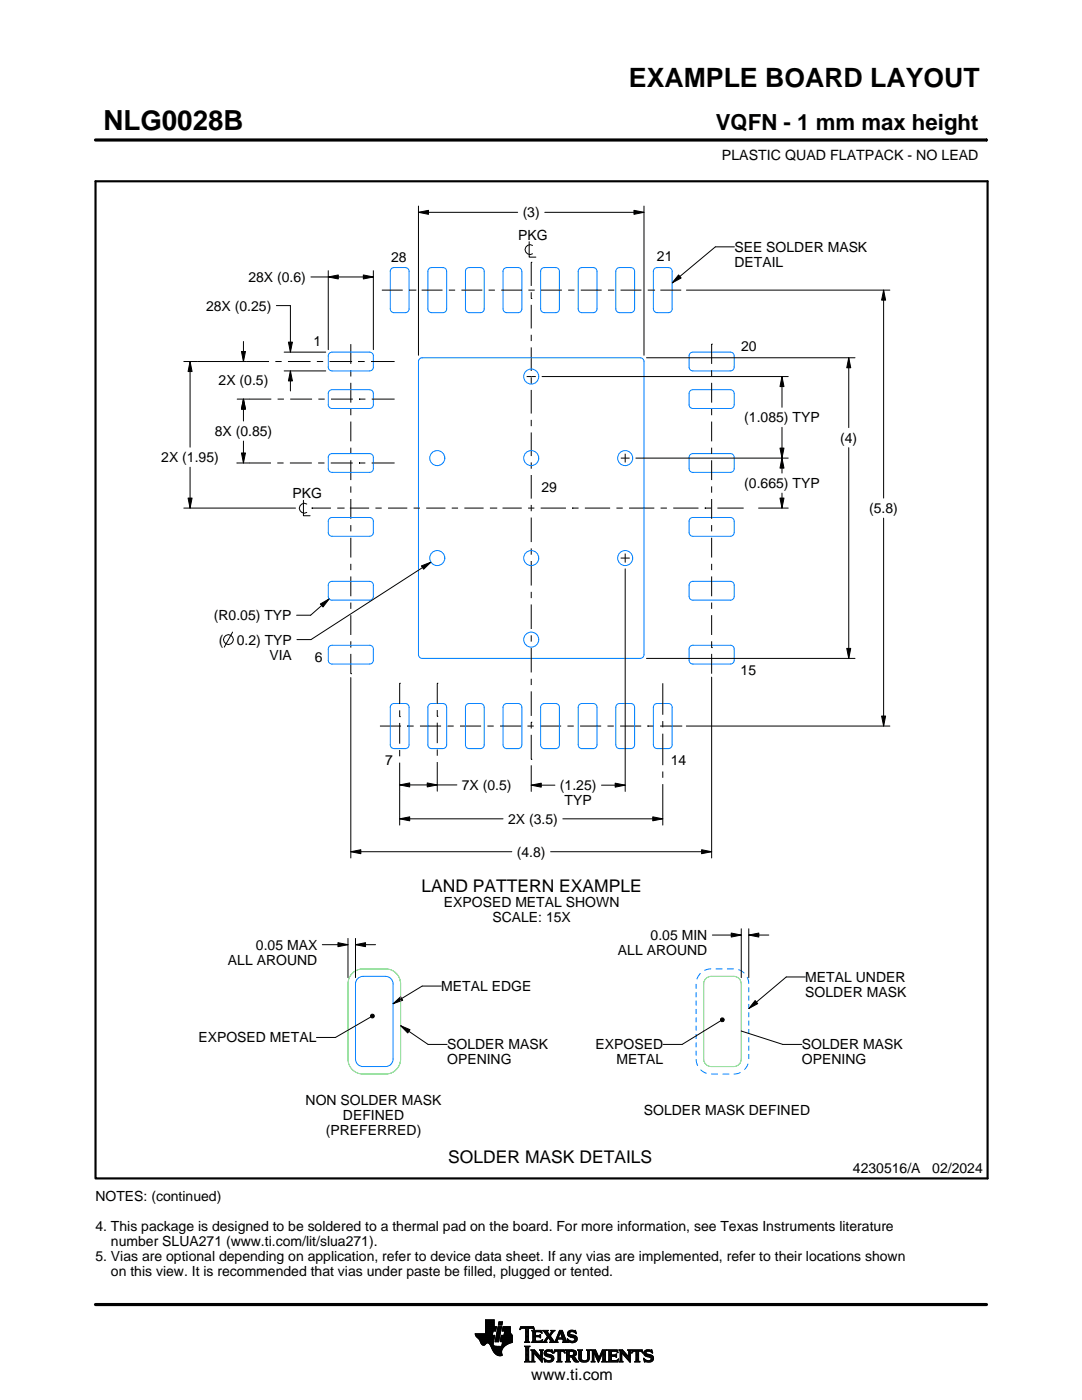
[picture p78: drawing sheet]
<svg xmlns="http://www.w3.org/2000/svg" width="216mm" height="279mm" viewBox="0 0 216 279" stroke-linecap="round" stroke-linejoin="round" font-family="sans-serif">
<defs><g id="words">
<text font-size="5.5" x="20.6" y="26">NLG0028B</text>
<text font-size="5.3" x="125.5" y="17.4">EXAMPLE BOARD LAYOUT</text>
<text font-size="4.4" x="142.8" y="26">VQFN - 1 mm max height</text>
<g font-size="3.5">
<text x="84.1" y="178">LAND PATTERN EXAMPLE</text>
<text x="89.4" y="232.2">SOLDER MASK DETAILS</text>
</g>
<text font-size="3.2" x="106" y="275.3">www.ti.com</text>
<g font-size="2.8">
<text x="144.1" y="32">PLASTIC QUAD FLATPACK - NO LEAD</text>
<text x="103.4" y="47.8">PKG</text>
<text x="104.3" y="43.4">(3)</text>
<text x="78.1" y="52.2">28</text>
<text x="131.1" y="52">21</text>
<text x="146.5" y="50.3">SEE SOLDER MASK</text>
<text x="146.5" y="53.3">DETAIL</text>
<text x="49.6" y="56.3">28X (0.6)</text>
<text x="41.1" y="62">28X (0.25)</text>
<text x="62.5" y="69">1</text>
<text x="147.9" y="70.1">20</text>
<text x="43.6" y="76.9">2X (0.5)</text>
<text x="42.8" y="87">8X (0.85)</text>
<text x="148.5" y="84.3">(1.085) TYP</text>
<text x="167.7" y="88.3">(4)</text>
<text x="32.2" y="92.2">2X (1.95)</text>
<text x="58.3" y="99.4">PKG</text>
<text x="108" y="98.3">29</text>
<text x="148.5" y="97.4">(0.665) TYP</text>
<text x="173.4" y="102.4">(5.8)</text>
<text x="42.7" y="123.8">(R0.05) TYP</text>
<text x="43.7" y="128.6">(</text>
<text x="47.2" y="128.6">0.2) TYP</text>
<text x="53.8" y="131.6">VIA</text>
<text x="62.8" y="132.1">6</text>
<text x="147.8" y="134.8">15</text>
<text x="76.9" y="152.6">7</text>
<text x="133.9" y="152.8">14</text>
<text x="92.2" y="157.6">7X (0.5)</text>
<text x="111.7" y="157.7">(1.25)</text>
<text x="112.7" y="160.7">TYP</text>
<text x="101.4" y="164.4">2X (3.5)</text>
<text x="103.1" y="171">(4.8)</text>
<text x="88.6" y="181.1">EXPOSED METAL SHOWN</text>
<text x="98.3" y="184.1">SCALE: 15X</text>
<text x="51.1" y="189.5">0.05 MAX</text>
<text x="123.3" y="190.6">ALL AROUND</text>
<text x="129.8" y="187.6">0.05 MIN</text>
<text x="45.5" y="192.5">ALL AROUND</text>
<text x="88" y="197.8">METAL EDGE</text>
<text x="160.7" y="196">METAL UNDER</text>
<text x="160.7" y="199">SOLDER MASK</text>
<text x="39.6" y="208">EXPOSED METAL</text>
<text x="89.2" y="209.4">SOLDER MASK</text>
<text x="118.8" y="209.4">EXPOSED</text>
<text x="160" y="209.4">SOLDER MASK</text>
<text x="89.2" y="212.4">OPENING</text>
<text x="123" y="212.4">METAL</text>
<text x="160" y="212.4">OPENING</text>
<text x="61" y="220.6">NON SOLDER MASK</text>
<text x="65" y="226.6">(PREFERRED)</text>
<text x="68.4" y="223.6">DEFINED</text>
<text x="128.5" y="222.6">SOLDER MASK DEFINED</text>
<text x="19" y="239.7">NOTES: (continued)</text>
<text x="170.2" y="234.2">4230516/A</text>
<text x="186" y="234.2">02/2024</text>
<text x="19" y="245.7">4. This package is designed to be soldered to a thermal pad on the board. For more information, see Texas Instruments literature</text>
<text x="19" y="251.7">5. Vias are optional depending on application, refer to device data sheet. If any vias are implemented, refer to their locations shown</text>
<text x="22.1" y="248.7">number SLUA271 (www.ti.com/lit/slua271).</text>
<text x="22.1" y="254.7">on this view. It is recommended that vias under paste be filled, plugged or tented.</text>
</g>
</g></defs>
<g fill="none" stroke="#000" stroke-width=".2">
<path d="M19.1 27.9h177.7M196.8 27.7v.5M62 55.3h12.5M65.5 55.3l2-.4v.8zM65.5 54v15.8M72.5 54.9l2 .4-2 .4zM74.5 54v15.8M76.2 57.9h4.2M81.6 57.9h1.3M82.9 57.9h.1M83.5 42.4l2-.4v.8zM83.5 41.1v29.8"/>
<path d="M83.5 42.4h19.8M84.1 57.9h4.2M89.6 57.9h1.2M92.1 57.9h4.1M97.5 57.9h1.3M100 57.9h4.2M105.4 57.9h1.3M105.6 48.2v3.1h1.3M106 59.6h.1M106 52.3h.1M106 52.3v4.8M106 58.3v1.3"/>
<path d="M106.3 49a.98 .98 0 0 0-1.5 .8 .98 .98 0 0 0 1.5 .8M108 57.9h4.1M108.7 42.4h19.8M113.4 57.9h1.2M115.9 57.9h4.2M121.3 57.9h1.3M123.8 57.9h4.2M126.5 42l2 .4-2 .4zM128.5 41.1v29.8M129.3 57.9h1.2M130.5 57.9h.1M131.8 57.9h4.1"/>
<path d="M135.4 54.9l.5 .6-1.8 1zM137 57.9h40.6M146.5 49.3h-3.8l-8.6 7.2M176.3 57.9l.4 2h-.8zM176.3 57.9v41.5M36.7 72.2h17M37.9 72.2l.4 1.9h-.8zM37.9 72.2v17M47.3 79.6h6.8M48.2 70.2h.8l-.4 2zM48.6 79.6l.4 2h-.8zM48.6 68.1v4.1"/>
<path d="M48.6 79.6v4.4M54.9 72.2h1.3M55.1 61h2.8v9.3M55.4 79.6h1.3M56.7 74h8.3M56.7 70.3h8.3M57.5 72.2h4.5M57.5 68.3h.8l-.4 2zM57.9 79.6h4.4M57.9 74l.4 2h-.8zM57.9 74v4M63.2 72.2h1.3"/>
<path d="M63.5 79.6h1.3M65.7 72.2h4.6M66 79.6h4.4M70 68.7v3.9M70 73.9v1.2M70 76.4v4M71.5 72.2h.1M71.5 72.2h1.3M71.7 79.6h.1M71.7 79.6h1.2M74 72.2h4.5M74.2 79.6h4.3"/>
<path d="M78.5 79.6h.1M78.5 72.2h.1M105.1 75.1h1.8M106 60.8v4.8M106 66.8v1.3M106 69.3v4.7M106 75.3v1.3M106 77.8v4.7M108.2 75.1h49.1M129 71.4h41.6M142 68.7h.1M142 68.7v3.9"/>
<path d="M142 73.9v1.2M142 76.4v4M156 75.1l.4 2h-.8zM156 75.1v6.2M169.4 71.4l.4 2h-.8zM169.4 71.4v13.9M37.5 99.4h.8l-.4 2zM37.9 93.2v8.2M47.2 92.4h6.9M48.2 90.4h.8l-.4 2zM48.6 88v4.4M55.3 92.4h1.3"/>
<path d="M57.8 92.4h4.4M60.5 99.8v3.1h1.4M63.5 92.4h1.2M66 92.4h4.4M70 81.6v1.3M70 84.1v4M70 89.3v1.3M70 91.9v3.9M70 97.1v1.2M70 99.6v3.9M71.6 92.4h.1M71.6 92.4h1.3"/>
<path d="M74.2 92.4h4.3M78.5 92.4h.1M106 83.8v1.2M106 86.3v4.7M106 92.3v1.2M106 94.8v4.7M123.9 91.4h1.7M124.7 90.5v1.8M126.9 91.4h30.4M142 81.6v1.3M142 84.1v4M142 89.3v1.3"/>
<path d="M142 91.9v3.9M142 97.1v1.2M142 99.6v3.9M155.6 99.4h.8l-.4 2zM155.6 89.4h.8l-.4 2zM156 91.4l.4 2h-.8zM156 85.3v9.1M156 98.4v3M169.4 89.3v42.1M36.7 101.4h22.3M61.2 100.6a.98 .98 0 0 0-1.5 .8 .98 .98 0 0 0 1.5 .9M62.2 101.4h.1"/>
<path d="M62.2 101.4h3.8M65.7 119.5l-3.7 3.3h-2.8M67.3 101.4h1.3M68.6 101.4h.1M69.8 101.4h3.9M70 104.8v1.3M70 107.3v4M70 112.5v1.3M70 115v4M74.9 101.4h1.3M77.4 101.4h3.9M82.5 101.4h1.3"/>
<path d="M84.1 112.9l1.9-.7-1.5 1.4zM85 101.4h3.9M86 112.2l-23.9 15.4h-2.8M90.1 101.4h1.3M92.7 101.4h3.8M97.8 101.4h1.2M99 101.4h.1M100.3 101.4h3.8M105.4 101.4h1.2M106 100.8v1.2M106 103.3v4.9M106 109.4v1.3"/>
<path d="M106 112v4.9M106 118.1v1.3M107.9 101.4h5M114.2 101.4h.1M114.2 101.4h1.2M116.7 101.4h5M123 101.4h1.3M123.8 111.4h1.9M124.7 110.5v1.8M124.7 113.5v44.4M125.5 101.4h5.1M131.8 101.4h1.3"/>
<path d="M134.3 101.4h5.1M140.6 101.4h.1M140.6 101.4h1.3M142 104.8v1.3M142 107.3v4M142 112.5v1.3M142 115v4M143.1 101.4h5.1M148.2 101.4h.1M151.4 101.4h5.9M176.3 103.4v41.5M46.4 126.1l-1.7 3"/>
<path d="M63.9 120.5l1.8-1-1.3 1.6zM70 134.5h.1M70 120.3v1.2M70 122.8v3.9M70 128v1.2M70 130.5v4M70 135.2v36M79.8 136.4h.1M79.8 136.4v4.1M87.2 136.4h.1M87.2 136.4v4M106 120.6v4.9"/>
<path d="M106 126.8v1.2M106 129.3v4.9M106 135.5v1.2M106 138v4.9M129 131.4h41.6M132.3 136.4v6.2M142 129.2h.1M142 120.3v1.2M142 122.8v3.9M142 128v1.2M142 130.5v4M142 135.1v36.1"/>
<path d="M169 129.4h.8l-.4 2zM75.8 144.9h4.2M79.8 156.6l1.9-.4v.8zM79.8 143h.1M79.8 141.8v1.2M79.8 144.3v4.1M79.8 149.7v1.2M79.8 152.2v12.5M79.8 156.6h11.4M81.3 144.9h.1M81.3 144.9h1.2M83.8 144.9h4.2"/>
<path d="M85.3 156.2l1.9 .4-1.9 .4zM87.2 143h.1M87.2 141.7v1.3M87.2 144.2v4.1M87.2 149.6v1.2M87.2 152.1v5.8M89.3 144.9h1.2M91.8 144.9h4.2M97.3 144.9h1.2M99.8 144.9h4.2M105.2 144.9h1.3M106 156.7l2-.4v.8z"/>
<path d="M106 144.1h.1M106 151.5h.1M106 144.1v1.3M106 146.6v4.9M106 152.8v5.1M106 156.7h4.7M107.8 144.9h4.2M113.2 144.9h1.3M115.7 144.9h4.3M120 156.7h4.7M121.2 144.9h1.3M122.8 156.3l1.9 .4-1.9 .4z"/>
<path d="M123.7 144.9h4.2M129.2 144.9h.1M129.2 144.9h1.3M131.7 144.9h4.2M132.3 143.9v1.3M132.3 146.4v6.3M132.3 154v1.2M132.3 156.5v8.2M135.9 144.9h.1M136.9 144.9h40.7M175.9 142.9h.8l-.4 2zM70 170l2-.4v.8z"/>
<path d="M70 170h32.1M79.8 163.4l1.9-.4v.8zM79.8 163.4h20.6M109.9 170h32.1M112.3 163.4h20M130.3 163l2 .4-2 .4zM140 169.6l2 .4-2 .4zM64.3 188.5h5.1M67.4 188.1l2 .4-2 .4zM69.4 187.3v7.8M70.9 188.5l2-.4v.8zM70.9 187.3v7.8"/>
<path d="M70.9 188.5h4M88 196.8h-3.8l-5.8 3.5M142.1 186.6h5.8M145.9 186.2l2 .4-2 .4zM147.9 185.4v9.7M149.4 186.6l2-.4v.8zM149.4 186.6h4M149.4 185.4v9.7M150.7 199.7l.5 .6-1.8 1zM160.7 195h-3.8l-7.5 6.3M73.9 202.6l.3-.2 .4 .1 .1 .3-.1 .3-.4 .1-.3-.3zM74 203l-7.1 4h-3.8"/>
<path d="M78.4 200.3l1.5-1.4 .5 .7zM79.9 204.7l1.9 .8-.4 .7zM79.9 204.7l5.5 3.7h3.8M143.8 203.3l.2-.2 .4 .1 .1 .3-.1 .3-.4 .1-.2-.2zM143.8 203.7l-7.7 4.7h-3.8M147.9 205.8l8.3 2.6h3.8M94.8 266.2h3.5M94.8 266.3h3.5M94.9 266.4h3.3M94.9 266.5h3.8l-.2 1.2M94.9 266.5h3.8M95 266.6h3.7"/>
<path d="M95 266.7h3.7M95.1 266.8h3.6M95.2 266.9h3.4M95.3 267h3.3M95.4 267.1h3.2M95.5 267.2h3.1M95.6 267.3h3M95.7 267.4h2.8M95.7 267.5h2.8M95.8 267.6h2.7M95.8 267.7h2.7M95.9 267.8h2.6"/>
<path d="M95.9 267.9h2.5M95.9 268h2.5M96 268h1.1M96 268.1h1M96.1 268.2h.8M96.1 268.3h.7M96.2 268.4h.6M96.3 268.4h.4M96.9 266.1h1.4M96.9 266h1.4M96.9 265.9h1.4M96.9 265.8h1.5"/>
<path d="M96.9 265.7h1.5M96.9 264.7l2.2 .1-.2 .9h-.5l-.2 .8M96.9 265.6h2M96.9 265.5h2M96.9 265.4h2M96.9 265.3h2.1M96.9 265.2h2.1M96.9 265.1h2.1M96.9 265h2.1M96.9 264.9h2.1M96.9 264.8h2.2M96.9 264.6h1.7"/>
<path d="M96.9 264.5h1.7M96.9 264.4h1.7M96.9 264.3h1.7M96.9 264.2h1.7M96.9 264.1h1.7M96.9 264h1.7M96.9 263.9h1.7M96.9 263.8h1.7M96.9 263.7h1.7M96.9 263.6h1.7M96.9 263.5h1.7M96.9 263.4h1.7"/>
<path d="M97.5 268h.9M97.6 268.1h.8M97.7 268.2h.7M97.7 268.3h.7M97.8 268.4h.6M97.9 268.5h.6M97.9 268.6h.7M98 268.7h1.1M98 268.8h2.6M98 268.8h2.5M98.1 268.9h2.3M98.1 269h2.3"/>
<path d="M98.1 269.1h2.2M98.2 269.2h2.1M98.2 269.2h2M98.2 269.3h2M98.3 269.4h1.9M98.3 269.5h1.8M98.4 269.6h1.7M98.4 268v.4l.3 .2 2 .1M98.5 269.7h1.6M98.5 267.7l-.1 .3M98.5 269.8h1.6M98.6 269.9h1.5"/>
<path d="M98.6 264.8v-1.4h-1.7v2.8h-2.1l.1 .3 .7 .8 .7 1.1 .3 .1 .6-.5 .4 .1 1 1.8 .8 .6h.8l-.1-1 .8-1M98.6 270h1.5M98.7 270h1.4M98.8 270.1h1.3M98.8 267.7h.7M98.8 267.6h.7M98.8 267.5h.7M98.9 270.2h1.2M98.9 267.4h.7M98.9 267.3h.7M98.9 267.2h.7M98.9 267.1h.7"/>
<path d="M98.9 267h.7M98.9 270.3h1.3M99 266.9h.6M99 266.9h.7M99 266.8h.7M99 266.7h.7M99 266.6h.7M99 266.5h.7M99.1 270.4h1.1M99.1 266.4h.7M99.1 266.3h.7M99.1 266.2h.7"/>
<path d="M99.1 266.1h.7M99.1 266h.7M99.2 265.9h.7M99.2 265.8h.7M99.2 270.4h1M99.2 265.7h.7M99.2 265.6h.7M99.2 265.5h.7M99.3 265.4h.6M99.3 265.4h.7M99.3 265.3h.7M99.3 265.2h.7"/>
<path d="M99.3 265.1h.7M99.3 265h.7M99.4 270.5h.8M99.4 264.9h.7M99.4 264.8h.7M99.4 264.8h.7l-.6 3h-.7zM99.4 264.5l.2-.7h.7l-.2 .7h-.7M99.5 264.4h.6M99.5 264.3h.7M99.5 264.2h.7M99.5 264.1h.7M99.5 264h.7"/>
<path d="M99.5 263.9h.7M99.6 263.8h.7M99.8 270.6h.1M99.8 267.7h2.4M99.8 267.6h2.4M99.8 267.5h2.4M99.9 267.4h2.3M99.9 267.3h2.3M99.9 267.2h2.3M99.9 267.1h2.3M99.9 267h2.3M99.9 266.9h2.3"/>
<path d="M100 266.9h2.2M100 266.8h2.2M100 266.7h2.2M100 266.6h2.2M100 266.5h2.2M100.1 268.6h.7M100.2 268.5h.7M100.2 268.4h.8M100.2 268.4h.9M100.2 268.3h1M100.2 268.2h1.2M100.2 265.6h1.6"/>
<path d="M100.2 268.1h1.4M100.2 265.5h1.6M100.2 268h1.6M100.3 265.4h1.5M100.3 268h1.7M100.3 267.9h1.9M100.3 265.3h1.5M100.3 267.8h1.9M100.3 265.2h1.5M100.3 265.1h1.5M100.3 265h1.5M100.4 264.9h1.4"/>
<path d="M100.4 264.8h1.4M100.6 266.5l.1-.8h-.5l.2-.9h1.4l.1 1.1 .3 .6v1.4l-1.3 .6M100.6 266.4h1.5M100.6 266.3h1.4M100.6 266.2h1.4M100.6 266.1h1.3M100.7 266h1.2M100.7 265.9h1.2M100.7 265.8h1.1M100.7 265.7h1.1M102.2 266.5h-2.2l-.2 1.1 .5 .2-.2 .9M103.7 265.3h.1"/>
<path d="M103.8 265.2h.2M103.8 265h2.8M103.8 264.9h2.7M103.9 264.8h2.6M104.7 267.8h1M104.7 271.8h1.1M104.7 268.7h1M104.8 267.7h.7M104.8 271.7h.8M104.9 265.2h.6M104.9 268.9h.6M104.9 267.6h.6"/>
<path d="M104.9 267.5l-.2 .3M104.9 267.5h.6M104.9 267.4h.6M104.9 267.3h.6M104.9 267.2h.6M104.9 267.1h.6M104.9 267h.6M104.9 266.8h.6M104.9 266.7h.6M104.9 266.6h.6M104.9 266.5h.6M104.9 266.4h.6"/>
<path d="M104.9 266.3h.6M104.9 266.2h.6M104.9 266.1h.6M104.9 265.9h.6M104.9 265.8h.6M104.9 265.7h.6M104.9 265.6h.6M104.9 265.5h.6M104.9 265.4h.6M104.9 265.3h.6M104.9 271.5h.6M104.9 269h.6"/>
<path d="M104.9 271.4h.6M104.9 271.4v-2.4l-.2-.4h1.1l-.3 .4v2.4M104.9 271.4l-.2 .4h1.1l-.3-.4M104.9 271.3h.6M104.9 271.2h.6M104.9 271.1h.6M104.9 271h.6M104.9 270.9h.6M104.9 270.8h.6M104.9 270.6h.6M104.9 270.5h.6M104.9 270.4h.6"/>
<path d="M104.9 270.3h.6M104.9 270.2h.6M104.9 270.1h.6M104.9 270h.6M104.9 269.9h.6M104.9 269.8h.6M104.9 269.6h.6M104.9 269.5h.6M104.9 269.4h.6M104.9 269.3h.6M104.9 269.2h.6M104.9 269.1h.6"/>
<path d="M105.5 267.5l.2 .3M105.5 267.5v-2.3l.7-.1 .4 .3-.1-.6h-2.6l-.1 .6 .4-.3 .7 .1v2.3M105.7 267.8h-1M105.9 271.8h.8M105.9 269.4h.8M106.1 269.5h.7M106.1 267.8h2M106.1 271.7h.5M106.2 269.6h.7M106.2 271.5h.3M106.2 265.6h1.8M106.2 269.8h.8"/>
<path d="M106.2 271.4h.3M106.2 271.4l-.3 .4h.8l-.2-.4M106.2 271.3h.3M106.2 271.2h.3M106.2 271.1h.3M106.2 271h.3M106.2 270.9h.3M106.2 270.8h.3M106.2 270.6h.3M106.2 270.5h.3M106.2 270.4h.3M106.2 270.3h.3"/>
<path d="M106.2 270.2h.3M106.2 270.1h.3M106.2 270h1M106.2 269.9h.9M106.2 269.8v1.6M106.2 269.8l-.3-.4h.8l1.2 1.4M106.3 267.7h1.8M106.3 265.7h1.8M106.3 267.6h.6M106.3 265.8h.6M106.3 267.5l-.2 .3M106.3 267.5h.5"/>
<path d="M106.3 267.4h.5M106.3 267.3h.5M106.3 267.2h.5M106.3 267.1h.5M106.3 267h.5M106.3 266.8h.5M106.3 266.7h1.6M106.3 266.6h1.6M106.3 266.5h.5M106.3 266.4h.5M106.3 266.3h.5M106.3 266.2h.5"/>
<path d="M106.3 266.1h.5M106.3 265.9h.5M106.4 265.2h.2M106.5 270h.1M106.5 270v1.4M106.5 265.3h.1M106.6 270.1h.7M106.7 270.2h.7M106.8 270.3h.7M106.8 265.9l.2-.1h.6l.6 .2-.2-.5h-1.9l.2 .3v1.7M106.8 265.9v.6h.8l.3-.2v.7M106.9 270.4h.7"/>
<path d="M107 270.5h.7M107.1 270.6h.7M107.2 270.8h1M107.3 270.9h.9M107.4 271h.8M107.5 271.1h.7M107.6 271.2h.6M107.6 266.5h.3M107.7 271.3h.5M107.7 269.4h.7M107.7 266.8h.2M107.7 267.6h.5"/>
<path d="M107.8 266.4h.1M107.8 271.4h.4M107.8 267h.1M107.8 265.8h.3M107.8 269.5h.5M107.9 271.5h.3M107.9 269.6h.3M107.9 267l-.3-.2h-.8l.1 .8h.9l.5-.2M107.9 269.8h.3M107.9 270.6h.3M107.9 270.5h.3M107.9 270.4h.3"/>
<path d="M107.9 270.3h.3M107.9 270.2h.3M107.9 270.1h.3M107.9 270h.3M107.9 269.9h.3M107.9 269.8v1M107.9 269.8l-.2-.4h.7l-.2 .4M108 271.7h.2M108 265.9h.1M108 267.5h.2M108.1 271.8h.1M108.1 266.1h.1"/>
<path d="M108.2 267.4h.1M108.2 269.8v2.1l-1.7-1.9M108.2 267.8h.9M108.3 267.4l-.2 .5-2-.1M108.3 265.6h1M108.5 267.7h.5M108.5 271.1l.8 .4h.5l.2-.1-.1-.4-1-.4-.3-.3 .1-.7 .7-.2 .6 .1 .2-.1 .1 .6-.9-.3-.3 .1-.1 .3 1.3 .4 .2 .6M108.5 271.1h.1M108.5 265.7h.7M108.5 271.2h.2M108.6 271.3h.2M108.6 270.1h.4"/>
<path d="M108.6 270h.4M108.6 270.2h.6M108.6 267.6h.4M108.6 271.4h.4M108.6 269.9h.4M108.6 270.3h1M108.6 265.8h.7M108.6 271.5h.8M108.6 269.8h.5M108.7 271.7h1.5M108.7 270.4h1.3M108.7 267.5h.3"/>
<path d="M108.7 271.8h.1M108.7 265.9h.6M108.7 269.6h1.5M108.8 267.4h.3M108.8 270.5h1.5M108.8 266.1h.6M108.8 269.5h1.4M108.8 267.3h.4M108.9 266.2h.6M108.9 267.2h.4M108.9 266.3h.6M108.9 270.6h1.5"/>
<path d="M109 267.1h.3M109 266.4h1M109.1 271.8h.9M109.1 269.4h.7M109.1 267h.9M109.1 266.5h.8M109.1 267.8h-.9M109.2 266.8h.8M109.2 266.6h.6M109.2 266.7h.7M109.2 266.7l-.6 .9-.4 .2M109.3 270.8h1.1"/>
<path d="M109.5 267.1h.6M109.6 267.2h.6M109.7 271.5h.7M109.7 267.3h.6M109.7 267.8l.2-.2-.5-.7-.4 .8 .1 .1M109.7 267.8h1.6M109.7 266.3h.4M109.7 267.4h.6M109.8 270.9h.7M109.8 266.2h.3M109.8 266.6l.9 1.2 1-2.3h.5l.8 2.1 .3 .2M109.8 267.5h.6"/>
<path d="M109.9 266.1h.3M109.9 269.8h.4M109.9 267.6h.6M109.9 267.7h.7M109.9 271.4h.5M109.9 265.9h.4M110 271h.5M110 265.6h.7M110 265.9l-.4 .5-.4-.6 .2-.3h-1.1l.9 1.2M110 265.9l.1-.2-.2-.2h.8l-.9 1.1M110 271.3h.5M110 265.8h.4"/>
<path d="M110 271.1h.5M110 271.2h.5M110.1 269.4h.1M110.1 265.7h.4M110.1 269.9h.2M110.2 270h.1M110.5 270h.1M110.5 269.9h.2M110.5 271.1l-.2 .5-.8 .3-.6-.2-.2 .1-.2-.7M110.5 269.8h.3M110.6 269.6h2.1M110.6 269.5h2"/>
<path d="M110.6 269.4h2M110.7 267.7h.5M110.8 267.6h.4M110.9 267.5h.3M110.9 267.4h.3M111 267.3h.3M111 267.2h1.8M111 267.1h1.8M111.1 267h.3M111.1 271.8h1M111.1 266.8h.4M111.2 266.7h.3"/>
<path d="M111.2 267.5l.1-.2h1l.1 .2M111.2 267.5v.3h.1M111.2 266.6h.3M111.3 266.5h.3M111.3 271.7h.6M111.3 266.4h.3M111.3 271.5h.6M111.3 267.8h-1.6M111.3 269.8h.6M111.4 266.3h.3M111.4 271.4h.5M111.4 271.4l-.1-1.7h-.4l-.4 .4 .2-.7h1.9l.1 .7-.3-.4h-.5v1.7"/>
<path d="M111.4 270.5h.5M111.4 270.4h.5M111.4 270.3h.5M111.4 270.2h.5M111.4 270.1h.5M111.4 270h.5M111.4 269.9h.5M111.4 271.4l-.3 .4h1l-.2-.4M111.4 271.3h.5M111.4 271.2h.5M111.4 271.1h.5M111.4 271h.5"/>
<path d="M111.4 270.9h.5M111.4 270.8h.5M111.4 270.6h.5M111.4 266.2h.3M111.4 266.1h.4M111.5 265.9h.9M111.5 265.8h.8M111.6 265.7h.7M111.6 265.6h.6M111.8 265.9l.4 1.1h-.8zM111.9 266.1h.5M111.9 266.2h.5"/>
<path d="M111.9 266.3h.6M112 266.4h.5M112 266.5h.6M112.1 266.6h.5M112.1 266.7h.6M112.1 266.8h.6M112.2 267h.5M112.2 267.8h1.1M112.3 267.3h.6M112.3 267.4h.6M112.4 267.5h.6M112.4 267.5v.3h-.2"/>
<path d="M112.4 269.8h.3M112.4 267.6h.6M112.4 267.7h.7M112.6 269.9h.1M112.6 270h.2M112.8 271.8h1M112.8 269.4h1.6M113 269.5h1.7M113 271.7h.7M113 269.6h1.9M113 271.5h.6M113 269.8h.6"/>
<path d="M113 271.4h.6M113 271.4l-.2 .4h1l-.2-.4M113 271.3h.6M113 271.2h.6M113 271.1h.6M113 271h.6M113 270.9h.6M113 270.8h1.5M113 270.6h1.6M113 270.5h1.8M113 270.4h.6M113 270.3h.6"/>
<path d="M113 270.2h.6M113 270.1h.6M113 270h.6M113 269.9h.6M113 269.8v1.6M113 269.8l-.2-.4h1.4l.6 .2 .2 .3v.4l-.2 .3-.4 .1M113.2 267.3h.2M113.2 267.4h.3M113.2 266.2h.5M113.2 266.3h.6M113.2 266.1h.5M113.3 267.5h.3"/>
<path d="M113.3 267.8h-1.1M113.3 266.4h.9M113.3 265.9h.4M113.3 267.6h.6M113.3 266.5h1.3M113.3 267.7h1.6M113.3 265.8h.5M113.3 267.8h.2M113.4 266.6h1.5M113.4 265.7h1.5M113.4 265.7l.5-.2 .7 .1 .2-.1 .1 .7-.7-.4h-.4l-.1 .3 .1 .2 .9 .2 .4 .3 .1 .5-.3 .5-.6 .2-.7-.2-.2 .1-.2-.7 .9 .5 .5-.1 .1-.3-.2-.3-1.1-.4-.2-.4zM113.5 266.7h1.5"/>
<path d="M113.5 265.6h1.4M113.6 271.4v-.6h.4l.7 1h.8M113.6 269.9l.1-.2 .7 .2v.4l-.4 .2M113.6 269.9v.6M113.7 267.8h1.1M113.8 266.8h1.3M113.8 265.5h.6M114 268h.4M114.1 270.9h.6M114.2 271h.6M114.2 271.1h.7M114.3 271.2h.6"/>
<path d="M114.3 267h.8M114.3 269.8h.7M114.3 270.4h.6M114.4 271.3h.6M114.4 270.7l1.1 1.1M114.4 270.7h.1M114.4 271.4h.7M114.4 269.9h.6M114.4 270.3h.6M114.5 267.6h.5M114.5 270.2h.5M114.5 270h.5"/>
<path d="M114.5 265.8h.4M114.5 270.1h.5M114.5 271.5h.7M114.6 271.7h.7M114.6 267.1h.6M114.6 267.5h.5M114.7 267.2h.5M114.7 267.4h.5M114.7 265.9h.3M114.7 267.3h.5M114.7 271.8h.8M114.8 266.1h.2"/>
<path d="M114.9 266.2h.1M115.3 269.4h.9M115.4 269.5h.7M115.5 269.6h.5M115.5 269.8h.5M115.5 269.8v1.4l.4 .5 .6 .2 .7-.1 .3-.3 .1-.5M115.5 271h.5M115.5 270.9h.5M115.5 270.8h.5M115.5 270.6h.5M115.5 270.5h.5M115.5 270.4h.5"/>
<path d="M115.5 270.3h.5M115.5 270.2h.5M115.5 270.1h.5M115.5 270h.5M115.5 269.9h.5M115.5 269.8l-.2-.4h.9l-.2 .4M115.5 271.1h.5M115.5 271.2h.5M115.5 271.3h.6M115.6 271.4h.6M115.7 271.5h.8M115.8 271.7h1.5"/>
<path d="M116 271l.2 .4 .5 .2 .4-.2 .2-.4M116 269.8v1.2M116 271.8h1.1M116.8 271.5h.6M117 269.4h.8M117.1 271.4h.4M117.2 269.5h.5M117.2 271.3h.4M117.2 269.6h.4M117.2 271.2h.4M117.2 271.1h.4M117.3 269.8h.3"/>
<path d="M117.3 271h.3M117.3 270.9h.3M117.3 270.8h.3M117.3 270.6h.3M117.3 270.5h.3M117.3 270.4h.3M117.3 270.3h.3M117.3 270.2h.3M117.3 270.1h.3M117.3 270h.3M117.3 269.9h.3M117.6 269.8l.2-.4h-.8l.2 .3 .1 1.3"/>
<path d="M117.6 269.8v1.2M118 271.8h.7M118 269.4h.8M118.1 269.5h.8M118.1 271.7h.5M118.2 269.6h.7M118.2 271.5h.3M118.2 269.8h.8M118.2 271.4h.3M118.2 269.8l-.2-.4h.8l.7 1.6 .7-1.6h.9l-.3 .4M118.2 271.4l-.2 .4h.7l-.2-.4M118.2 271.3h.3"/>
<path d="M118.2 271.2h.3M118.2 271.1h.3M118.2 271h.3M118.2 270.9h.3M118.2 270.8h.3M118.2 270.6h.3M118.2 270.5h.3M118.2 270.4h.3M118.2 270.3h.3M118.2 270.2h.3M118.2 270.1h.3M118.2 270h.9"/>
<path d="M118.2 269.9h.8M118.2 269.8v1.6M118.6 270.1h.5M118.6 270.2h.6M118.7 270.3h.5M118.7 270.4h.6M118.8 270.5h.5M118.8 270.6h.6M118.9 270.8h.5M118.9 270.9h.6M119 271h.8M119 271.1h.8"/>
<path d="M119.1 271.2h.6M119.1 271.3h.6M119.2 271.4h.4M119.2 271.5h.4M119.3 271.7h.2M119.3 271.8h.2M119.6 270.9h.3M119.6 270.8h.3M119.7 270.6h.3M119.7 270.5h.3M119.8 270.4h.3M119.8 270.3h.3"/>
<path d="M119.9 270.2h.3M119.9 270.1h.3M120 270h.8M120 269.9h.8M120 269.8h.8M120.1 271.8h1M120.1 269.6h.7M120.1 269.5h.8M120.2 269.4h.9M120.2 271.7h.7M120.3 271.5h.5M120.3 271.4h.5"/>
<path d="M120.3 271.4l-.2 .4h1l-.3-.4M120.3 271.4v-1.5l-.9 2-.9-2v1.5M120.3 271.3h.5M120.3 271.2h.5M120.3 271.1h.5M120.3 271h.5M120.3 270.9h.5M120.3 270.8h.5M120.3 270.6h.5M120.3 270.5h.5M120.3 270.4h.5M120.3 270.3h.5"/>
<path d="M120.3 270.2h.5M120.3 270.1h.5M120.8 269.8v1.6M121.2 271.8h2M121.2 269.4h1.9M121.4 269.5h1.8M121.4 271.7h1.9M121.5 269.6h1.7M121.5 271.5h1.8M121.5 269.8h.5M121.5 271.4h.5M121.5 269.8l-.3-.4h1.9l.2 .6"/>
<path d="M121.5 269.9h.5M121.5 269.8v1.6M121.5 271.3h.5M121.5 271.2h.5M121.5 271.1h.5M121.5 271h.5M121.5 270.9h.5M121.5 270.8h.5M121.5 270.6h1.5M121.5 270.5h1.5M121.5 270.4h1.5M121.5 270.3h.5"/>
<path d="M121.5 270.2h.5M121.5 270.1h.5M121.5 270h.5M122.6 270.4l.4-.2v.7l-.2-.2h-.8v.7l.2 .1M122.9 270.8h.1M122.9 270.3h.1M123 269.8h.3M123.1 271.4h.3M123.2 269.9h.1M123.3 270h.1M123.3 270l-.4-.3h-.8l-.1 .7M123.3 271.3h.1"/>
<path d="M123.4 271.2h.1M123.4 271.2l-.2 .6h-2l.3-.4M123.4 271.2l-.3 .3h-.4M123.5 271.8h.8M123.5 269.4h.7M123.6 269.5h.7M123.7 271.7h.5M123.7 269.6h.7M123.7 271.5h.4M123.7 269.8h.8M123.7 271.4h.4M123.7 271.4l-.2 .4h.8l-.2-.4"/>
<path d="M123.7 271.3h.4M123.7 271.2h.4M123.7 271.1h.4M123.7 271h.4M123.7 270.9h.4M123.7 270.8h.4M123.7 270.6h.4M123.7 270.5h.4M123.7 270.4h.4M123.7 270.3h.4M123.7 270.2h.4M123.7 270.1h.4"/>
<path d="M123.7 270h1M123.7 269.9h.9M123.7 269.8v1.6M123.7 269.8l-.2-.4h.7l1.2 1.4 .1-1M124.1 270v1.4M124.1 270h.1M124.2 270.1h.6M124.2 270.2h.7M124.3 270.3h.7M124.4 270.4h.7M124.5 270.5h.7M124.6 270.6h.7"/>
<path d="M124.7 270.8h1.1M124.8 270.9h1M124.9 271h.9M125 271.1h.8M125.1 271.2h.7M125.2 271.3h.6M125.2 269.4h.8M125.3 271.4h.5M125.4 269.5h.5M125.4 271.5h.4M125.4 269.6h.4M125.5 269.8h.3"/>
<path d="M125.5 269.8l-.3-.4h.8l-.2 .4M125.5 270.4h.3M125.5 270.3h.3M125.5 270.2h.3M125.5 270.1h.3M125.5 270h.3M125.5 269.9h.3M125.5 270.6h.3M125.5 270.5h.3M125.5 271.7h.3M125.6 271.8h.2M125.8 269.8v2.1l-1.7-1.9"/>
<path d="M126 270h.1M126.1 269.9h.1M126.1 269.8h.3M126.1 269.6h2.1M126.2 269.5h2M126.2 269.4h2M126.6 271.8h1.1M126.9 271.7h.6M126.9 271.5h.5M126.9 269.8h.5M126.9 271.4h.5M126.9 271.4v-1.7h-.5l-.3 .4 .1-.7h1.9l.2 .7-.4-.4h-.5v1.7"/>
<path d="M126.9 270.5h.5M126.9 270.4h.5M126.9 270.3h.5M126.9 270.2h.5M126.9 270.1h.5M126.9 270h.5M126.9 269.9h.5M126.9 271.4l-.3 .4h1.1l-.3-.4M126.9 271.3h.5M126.9 271.2h.5M126.9 271.1h.5M126.9 271h.5"/>
<path d="M126.9 270.9h.5M126.9 270.8h.5M126.9 270.6h.5M128 269.8h.3M128.1 269.9h.2M128.2 270h.1M128.4 271.1h.1M128.4 271.2h.2M128.5 271.3h.2M128.5 270.1h.4M128.5 270h.4M128.5 270.2h.6"/>
<path d="M128.5 271.4h.4M128.5 269.9h.4M128.5 270.3h1M128.5 271.5h.8M128.5 269.8h.5M128.6 271.7h1.5M128.6 270.4h1.3M128.6 271.8h.1M128.6 269.6h1.5M128.7 270.5h1.5M128.7 269.5h1.4M128.8 270.6h1.5"/>
<path d="M128.9 271.8h1M129 269.4h.7M129.1 270.8l-.6-.4 .1-.7 .5-.3 .8 .1 .2-.1 .1 .7-.8-.4-.4 .1-.1 .2 1.3 .5 .2 .6M129.1 270.8l.7 .2v.4l-.6 .1-.8-.4M129.2 270.8h1.1M129.6 271.5h.7M129.6 270.9h.8M129.8 269.8h.4M129.8 271.4h.5M129.9 271h.5M129.9 271.3h.5M129.9 271.1h.5"/>
<path d="M129.9 271.2h.5M129.9 269.4h.2M130 269.9h.2M130.1 270h.1M130.4 271.1l-.3 .5-.7 .3-.6-.2-.2 .1-.2-.7"/>
<circle cx="45.6" cy="127.6" r=".98"/>
</g>
<g fill="#000">
<path d="M65.5 55.3l2-.4v.8zM72.5 54.9l2 .4-2 .4zM83.5 42.4l2-.4v.8zM126.5 42l2 .4-2 .4zM135.4 54.9l.5 .6-1.8 1zM176.3 57.9l.4 2h-.8zM37.9 72.2l.4 1.9h-.8zM48.2 70.2h.8l-.4 2zM48.6 79.6l.4 2h-.8zM57.5 68.3h.8l-.4 2zM57.9 74l.4 2h-.8zM156 75.1l.4 2h-.8z"/>
<path d="M169.4 71.4l.4 2h-.8zM48.2 90.4h.8l-.4 2zM156 91.4l.4 2h-.8zM155.6 89.4h.8l-.4 2zM37.5 99.4h.8l-.4 2zM63.9 120.5l1.8-1-1.3 1.6zM84.1 112.9l1.9-.7-1.5 1.4zM155.6 99.4h.8l-.4 2zM169 129.4h.8l-.4 2zM79.8 156.6l1.9-.4v.8zM85.3 156.2l1.9 .4-1.9 .4zM106 156.7l2-.4v.8z"/>
<path d="M122.8 156.3l1.9 .4-1.9 .4zM175.9 142.9h.8l-.4 2zM70 170l2-.4v.8zM79.8 163.4l1.9-.4v.8zM130.3 163l2 .4-2 .4zM140 169.6l2 .4-2 .4zM67.4 188.1l2 .4-2 .4zM70.9 188.5l2-.4v.8zM145.9 186.2l2 .4-2 .4zM149.4 186.6l2-.4v.8zM73.9 202.6l.3-.2 .4 .1 .1 .3-.1 .3-.4 .1-.3-.3zM78.4 200.3l1.5-1.4 .5 .7z"/>
<path d="M79.9 204.7l1.9 .8-.4 .7zM143.8 203.3l.2-.2 .4 .1 .1 .3-.1 .3-.4 .1-.2-.2zM150.7 199.7l.5 .6-1.8 1z"/>
</g>
<path d="M19.1 36.2h178v199h-178z" fill="none" stroke="#000" stroke-width=".43"/>
<path d="M19 27.9h177.8M19 260.3h177.8" fill="none" stroke="#000" stroke-width=".63"/>
<g fill="none" stroke="#0080ff" stroke-width=".2">
<path d="M78.1 53.6l.5-.2h2.3a.75 .75 0 0 1 .7 .7v7.5a.75 .75 0 0 1-.7 .8h-2.3a.75 .75 0 0 1-.7-.7v-7.5zM85.6 53.6l.5-.2h2.3a.75 .75 0 0 1 .7 .7v7.5a.75 .75 0 0 1-.7 .8h-2.3a.75 .75 0 0 1-.7-.7v-7.5zM93.1 53.6l.5-.2h2.3a.75 .75 0 0 1 .7 .7v7.5a.75 .75 0 0 1-.7 .8h-2.3a.75 .75 0 0 1-.7-.7v-7.5zM100.6 53.6l.5-.2h2.3a.75 .75 0 0 1 .7 .7v7.5a.75 .75 0 0 1-.7 .8h-2.3a.75 .75 0 0 1-.7-.7v-7.5zM108.1 53.6l.5-.2h2.3a.75 .75 0 0 1 .7 .7v7.5a.75 .75 0 0 1-.7 .8h-2.3a.75 .75 0 0 1-.7-.7v-7.5zM115.6 53.6l.5-.2h2.3a.75 .75 0 0 1 .7 .7v7.5a.75 .75 0 0 1-.7 .8h-2.3a.75 .75 0 0 1-.7-.7v-7.5zM123.1 53.6l.5-.2h2.3a.75 .75 0 0 1 .7 .7v7.5a.75 .75 0 0 1-.7 .8h-2.3a.75 .75 0 0 1-.7-.7v-7.5zM130.6 53.6l.5-.2h2.3a.75 .75 0 0 1 .7 .7v7.5a.75 .75 0 0 1-.7 .8h-2.3a.75 .75 0 0 1-.7-.7v-7.5zM65.7 70.5l.6-.2h7.4a.75 .75 0 0 1 .8 .7v2.3a.75 .75 0 0 1-.7 .7h-7.5a.75 .75 0 0 1-.8-.7v-2.3zM65.7 78l.6-.2h7.4a.75 .75 0 0 1 .8 .7v2.3a.75 .75 0 0 1-.7 .7h-7.5a.75 .75 0 0 1-.8-.7v-2.3zM83.7 71.6l.6-.2h43.5a.75 .75 0 0 1 .7 .7v58.5a.75 .75 0 0 1-.8 .8h-43.4a.75 .75 0 0 1-.8-.7v-58.6zM137.7 70.5l.6-.2h7.4a.75 .75 0 0 1 .8 .7v2.3a.75 .75 0 0 1-.8 .7h-7.4a.75 .75 0 0 1-.8-.7v-2.3z"/>
<path d="M137.7 78l.6-.2h7.4a.75 .75 0 0 1 .8 .7v2.3a.75 .75 0 0 1-.8 .7h-7.4a.75 .75 0 0 1-.8-.7v-2.3zM65.7 90.7l.5-.2h7.5a.75 .75 0 0 1 .8 .8v2.2a.75 .75 0 0 1-.7 .8h-7.5a.75 .75 0 0 1-.8-.8v-2.2zM137.7 90.7l.6-.2h7.4a.75 .75 0 0 1 .8 .8v2.2a.75 .75 0 0 1-.8 .8h-7.4a.75 .75 0 0 1-.8-.8v-2.2zM65.7 116.2l.5-.2h7.5a.75 .75 0 0 1 .8 .8v2.2a.75 .75 0 0 1-.7 .8h-7.5a.75 .75 0 0 1-.8-.8v-2.2zM65.7 103.5l.5-.2h7.5a.75 .75 0 0 1 .8 .7v2.3a.75 .75 0 0 1-.7 .7h-7.5a.75 .75 0 0 1-.8-.7v-2.3zM137.7 116.2l.6-.2h7.4a.75 .75 0 0 1 .8 .8v2.2a.75 .75 0 0 1-.8 .8h-7.4a.75 .75 0 0 1-.8-.8v-2.2zM137.7 103.5l.6-.2h7.4a.75 .75 0 0 1 .8 .7v2.3a.75 .75 0 0 1-.8 .7h-7.4a.75 .75 0 0 1-.8-.7v-2.3zM65.7 129l.5-.2h7.5a.75 .75 0 0 1 .8 .7v2.3a.75 .75 0 0 1-.7 .7h-7.5a.75 .75 0 0 1-.8-.7v-2.3zM137.7 129l.6-.2h7.4a.75 .75 0 0 1 .8 .7v2.3a.75 .75 0 0 1-.8 .7h-7.4a.75 .75 0 0 1-.8-.7v-2.3zM78.1 140.6l.5-.2h2.3a.75 .75 0 0 1 .7 .7v7.6a.75 .75 0 0 1-.7 .7h-2.3a.75 .75 0 0 1-.7-.7v-7.5zM85.6 140.6l.5-.2h2.3a.75 .75 0 0 1 .7 .7v7.6a.75 .75 0 0 1-.7 .7h-2.3a.75 .75 0 0 1-.7-.7v-7.5zM93.1 140.6l.5-.2h2.3a.75 .75 0 0 1 .7 .7v7.6a.75 .75 0 0 1-.7 .7h-2.3a.75 .75 0 0 1-.7-.7v-7.5z"/>
<path d="M100.6 140.6l.5-.2h2.3a.75 .75 0 0 1 .7 .7v7.6a.75 .75 0 0 1-.7 .7h-2.3a.75 .75 0 0 1-.7-.7v-7.5zM108.1 140.6l.5-.2h2.3a.75 .75 0 0 1 .7 .7v7.6a.75 .75 0 0 1-.7 .7h-2.3a.75 .75 0 0 1-.7-.7v-7.5zM115.6 140.6l.5-.2h2.3a.75 .75 0 0 1 .7 .7v7.6a.75 .75 0 0 1-.7 .7h-2.3a.75 .75 0 0 1-.7-.7v-7.5zM123.1 140.6l.5-.2h2.3a.75 .75 0 0 1 .7 .7v7.6a.75 .75 0 0 1-.7 .7h-2.3a.75 .75 0 0 1-.7-.7v-7.5zM130.6 140.6l.5-.2h2.3a.75 .75 0 0 1 .7 .7v7.6a.75 .75 0 0 1-.7 .7h-2.3a.75 .75 0 0 1-.7-.7v-7.5zM71.5 195.1l.9-.2h4.5a1.5 1.5 0 0 1 1.5 1.5v15a1.5 1.5 0 0 1-1.5 1.5h-4.5a1.5 1.5 0 0 1-1.5-1.5v-15l.1-.5zM138.9 196.4v1M138.9 198v1M138.9 199.7v1M139.8 194.2l-.7 1.2M141.9 193.4l-1.4 .3M142.8 193.4h1.4"/>
<path d="M145.1 193.4h1.3M147.3 193.5l1.2 .7M149.1 195l.3 1.4M149.4 197v1M149.4 198.7v1M138.9 211.4l.3 1.3M138.9 201.4v1M138.9 203v1M138.9 204.7v1M138.9 206.4v1M138.9 208v1M138.9 209.7v1"/>
<path d="M139.2 212.7h.1M139.8 213.5l1.2 .7M141.9 214.4h1.4M144.2 214.4h1.3M147.8 214l-1.4 .4M149.3 212.3l-.8 1.2M149.4 200.4v1M149.4 202v1M149.4 203.7v1M149.4 205.4v1M149.4 207v1M149.4 208.7v1"/>
<path d="M149.4 210.4v1"/>
<circle cx="106" cy="75.1" r="1.5"/>
<circle cx="87.2" cy="91.4" r="1.5"/>
<circle cx="106" cy="91.4" r="1.5"/>
<circle cx="124.7" cy="91.4" r="1.5"/>
<circle cx="87.2" cy="111.4" r="1.5"/>
<circle cx="106" cy="111.4" r="1.5"/>
<circle cx="124.7" cy="111.4" r="1.5"/>
<circle cx="106" cy="127.6" r="1.5"/>
</g>
<path d="M70.6 194l1.1-.6h.7h4.5a3 3 0 0 1 3 3v15a3 3 0 0 1-3 3h-4.5a3 3 0 0 1-3-3v-15a2.99 2.99 0 0 1 1.2-2.4zM141 195.1l.9-.2h4.5a1.5 1.5 0 0 1 1.5 1.5v15a1.5 1.5 0 0 1-1.5 1.5h-4.5a1.5 1.5 0 0 1-1.5-1.5v-15l.1-.5z" fill="none" stroke="#6ef200" stroke-width=".2"/>
<use href="#words"/>
</svg>
